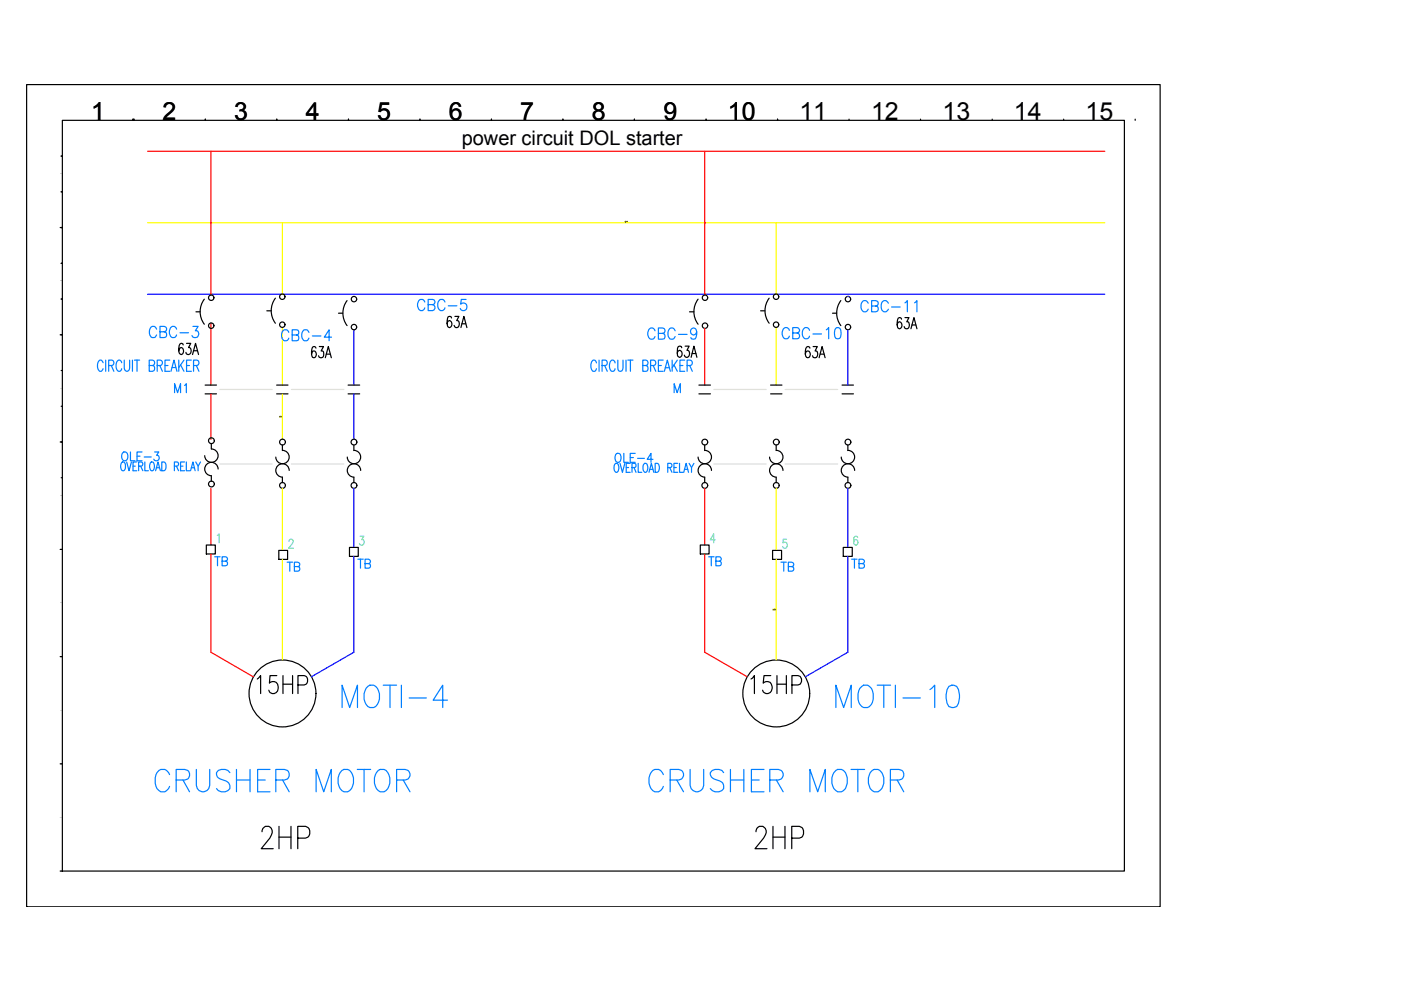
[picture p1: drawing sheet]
<svg xmlns="http://www.w3.org/2000/svg" width="297mm" height="210mm" viewBox="0 0 297 210" stroke-linecap="round" stroke-linejoin="round" font-family="sans-serif">
<defs><g id="words">
<g font-size="8.8" fill="#007fff">
<text x="71.3" y="151.3">MOTI-4</text>
<text x="176" y="151.3">MOTI-10</text>
</g>
<g font-size="8.8">
<text x="54.3" y="181.3">2HP</text>
<text x="158.7" y="181.3">2HP</text>
</g>
<g font-size="8.4" fill="#007fff">
<text x="31.7" y="169">CRUSHER MOTOR</text>
<text x="136.5" y="169">CRUSHER MOTOR</text>
</g>
<g font-size="7.1">
<text x="53.3" y="148.2">15HP</text>
<text x="158" y="148.2">15HP</text>
</g>
<g font-size="5.7" fill="#007fff">
<text x="87.1" y="67">CBC-5</text>
<text x="189.1" y="70.9">63A</text>
<text x="36.7" y="76.6">63A</text>
</g>
<text font-size="5.7" fill="#00f" x="181.3" y="67.4">CBC-11</text>
<text font-size="5.7" x="164.7" y="73">CBC-10</text>
<g font-size="5.3">
<text x="19.3" y="25.5">1</text>
<text x="34.5" y="25.5">2</text>
<text x="49.6" y="25.5">3</text>
<text x="64.8" y="25.5">4</text>
<text x="80" y="25.5">5</text>
<text x="95.1" y="25.5">6</text>
<text x="110.3" y="25.5">7</text>
<text x="125.5" y="25.5">8</text>
<text x="140.6" y="25.5">9</text>
<text x="154.3" y="25.5">10</text>
<text x="169.5" y="25.5">11</text>
<text x="184.7" y="25.5">12</text>
<text x="199.8" y="25.5">13</text>
<text x="215" y="25.5">14</text>
<text x="230.1" y="25.5">15</text>
<text x="169.7" y="76.9">63A</text>
</g>
<g font-size="5.3" fill="#007fff">
<text x="93.5" y="70.6">63A</text>
<text x="30.3" y="72.7">CBC-3</text>
<text x="58.6" y="73.4">CBC-4</text>
<text x="64.9" y="76.9">63A</text>
<text x="136.2" y="73">CBC-9</text>
<text x="142.5" y="76.9">63A</text>
<text x="44.4" y="121.4">TB</text>
<text x="59.6" y="122.4">TB</text>
<text x="148.9" y="121.4">TB</text>
<text x="164.4" y="122.4">TB</text>
</g>
<g font-size="4.9" fill="#007fff">
<text x="35.6" y="84.3">M1</text>
<text x="24.7" y="98.8">OLE-3</text>
<text x="129.1" y="99.1">OLE-4</text>
<text x="74.8" y="121.7">TB</text>
<text x="179.2" y="121.7">TB</text>
</g>
<text font-size="4.2" x="97.9" y="30.7">power circuit DOL starter</text>
<g font-size=".2">
<text x="20.5" y="25.5">1</text>
<text x="12.8" y="36.9">A A</text>
<text x="12.8" y="59.7">B B</text>
<text x="12.8" y="82.5">C C</text>
<text x="12.8" y="105.2">D D</text>
<text x="12.8" y="127.9">E E</text>
<text x="12.8" y="150.7">F F</text>
<text x="12.8" y="173.4">G G</text>
</g>
</g></defs>
<!-- layer: 0 -->
<g fill="none" stroke="#000" stroke-width=".25">
<path d="M5.6 17.9h240.4v174.4h-240.4zM13 33.1h.2M13.2 25.5h225.2v159.2h-225.2zM28.1 25.3v.2M28.4 25.3v.2M43.5 25.3v.2M58.7 25.3v.2M73.9 25.3v.2M89 25.3v.2M104.2 25.3v.2M119.4 25.3v.2M134.5 25.3v.2"/>
<path d="M149.7 25.3v.2M164.9 25.3v.2M180 25.3v.2M195.2 25.3v.2M210.4 25.3v.2M225.5 25.3v.2M240.7 25.3v.2M12.8 48.2h.4M13 40.7h.2M13 55.8h.2M12.8 71h.4M13 63.4h.2"/>
<path d="M13 78.6h.2M12.8 93.7h.4M13 86.1h.2M12.8 116.5h.4M13 101.3h.2M12.8 139.2h.4M12.8 162h.4M12.8 184.7h.4"/>
</g>
<!-- layer: red_busbar -->
<g fill="none" stroke="#f00" stroke-width=".25">
<path d="M31.3 32.1h202.9M44.7 32.1v15.1M149.4 32.1v15.1M44.7 47.2h.1M44.7 47.3v15M149.4 47.2h.1M149.4 47.3v15.3M44.7 62.4h.1M44.7 62.4v.2M44.7 68.5v13.1M149.4 62.4h.1M149.4 69.7v11.9"/>
<path d="M44.7 83.5v9.7M44.7 103.6v12M44.7 117.5v20.8l9 5.2M149.4 103.6v12M149.4 117.5v20.8l9 5.2"/>
</g>
<!-- layer: Yellow_income -->
<path d="M31.3 47.2h202.9M59.9 47.2v15.1M164.6 47.2v15.1M59.9 62.4h.1M59.9 69.5v12.1M164.6 62.4h.1M164.6 69.5v12.1M59.9 83.5v9.7M59.9 103.6v13.1M59.9 118.6v21.3M164.6 103.6v13.1M164.6 118.6v21.3" fill="none" stroke="#ff0" stroke-width=".25"/>
<!-- layer: blue -->
<path d="M31.3 62.4h202.9M75 70v11.6M179.8 70v11.6M75 83.5v9.7M75 103.6v12.5M75 118v20.3l-9 5.2M179.8 103.6v12.5M179.8 118v20.3l-9.1 5.2" fill="none" stroke="#00f" stroke-width=".25"/>
<!-- layer: SYMS -->
<g fill="none" stroke="#000" stroke-width=".25">
<path d="M44.7 32.1h.1M149.4 32.1h.1M59.9 47.2h.1M164.6 47.2h.1M41.5 66.1h.9M43.3 63.4a4.4 4.4 0 0 0 0 5.3M56.6 65.9h.9M58.4 63.2a4.4 4.4 0 0 0 0 5.3M71.8 66.4h.9M73.6 63.7a4.4 4.4 0 0 0 0 5.3M75 62.4h.1M146.2 66.1h.9"/>
<path d="M148 63.4a4.4 4.4 0 0 0 0 5.3M161.3 65.9h.9M163.1 63.2a4.4 4.4 0 0 0 0 5.3M176.5 66.4h.9M178.3 63.7a4.4 4.4 0 0 0 0 5.3M43.5 81.6h2.4M43.5 83.5h2.4M44.8 94.1v1.1M44.8 95.2a1.42 1.42 0 0 1 1.4 1.4 1.42 1.42 0 0 1-1.4 1.4 1.42 1.42 0 0 1-1.4-1.4M46.2 99.4a1.42 1.42 0 0 0-1.4-1.4 1.42 1.42 0 0 0-1.4 1.4 1.42 1.42 0 0 0 1.4 1.5M58.6 81.6h2.5M58.6 83.5h2.5"/>
<path d="M59.9 94.3v1.2a1.42 1.42 0 0 1 1.4 1.4 1.42 1.42 0 0 1-1.4 1.4 1.42 1.42 0 0 1-1.4-1.4M61.3 99.7a1.42 1.42 0 0 0-1.4-1.4 1.42 1.42 0 0 0-1.4 1.4 1.42 1.42 0 0 0 1.4 1.5v1.1M73.8 81.6h2.5M73.8 83.5h2.5M75 94.3v1.2a1.42 1.42 0 0 1 1.5 1.4 1.42 1.42 0 0 1-1.5 1.4 1.42 1.42 0 0 1-1.4-1.4M76.5 99.7a1.42 1.42 0 0 0-1.5-1.4 1.42 1.42 0 0 0-1.4 1.4 1.42 1.42 0 0 0 1.4 1.5v1.1M148.2 81.6h2.4M148.2 83.5h2.4M149.4 94.3v1.2a1.42 1.42 0 0 1 1.4 1.4 1.42 1.42 0 0 1-1.4 1.4 1.42 1.42 0 0 1-1.4-1.4M150.8 99.7a1.42 1.42 0 0 0-1.4-1.4 1.42 1.42 0 0 0-1.4 1.4 1.42 1.42 0 0 0 1.4 1.5v1.1M163.4 81.6h2.4M163.4 83.5h2.4"/>
<path d="M164.6 94.3v1.2a1.42 1.42 0 0 1 1.4 1.4 1.42 1.42 0 0 1-1.4 1.4 1.42 1.42 0 0 1-1.4-1.4M166 99.7a1.42 1.42 0 0 0-1.4-1.4 1.42 1.42 0 0 0-1.4 1.4 1.42 1.42 0 0 0 1.4 1.5v1.1M178.5 81.6h2.4M178.5 83.5h2.4M179.8 94.3v1.2M179.8 95.5a1.42 1.42 0 0 1 1.4 1.4 1.42 1.42 0 0 1-1.4 1.4 1.42 1.42 0 0 1-1.4-1.4M181.2 99.7a1.42 1.42 0 0 0-1.4-1.4 1.42 1.42 0 0 0-1.4 1.4 1.42 1.42 0 0 0 1.4 1.5M44.8 100.9v1.2M74.1 116.1h1.9v1.9h-1.9zM178.8 116.1h1.9v1.9h-1.9zM179.8 101.2v1.1"/>
<circle cx="44.8" cy="63.1" r=".57"/>
<circle cx="44.8" cy="69.1" r=".57"/>
<circle cx="59.9" cy="62.9" r=".57"/>
<circle cx="75" cy="63.4" r=".57"/>
<circle cx="75" cy="69.3" r=".57"/>
<circle cx="149.5" cy="63.1" r=".57"/>
<circle cx="164.5" cy="62.9" r=".57"/>
<circle cx="179.8" cy="63.4" r=".57"/>
<circle cx="44.8" cy="93.4" r=".61"/>
<circle cx="59.9" cy="93.7" r=".61"/>
<circle cx="75" cy="93.7" r=".61"/>
<circle cx="149.4" cy="93.7" r=".61"/>
<circle cx="164.6" cy="93.7" r=".61"/>
<circle cx="179.8" cy="93.7" r=".61"/>
<circle cx="44.8" cy="102.6" r=".61"/>
<circle cx="59.9" cy="102.9" r=".61"/>
<circle cx="75" cy="102.9" r=".61"/>
<circle cx="149.4" cy="102.9" r=".61"/>
<circle cx="164.6" cy="102.9" r=".61"/>
<circle cx="179.8" cy="102.9" r=".61"/>
<circle cx="59.9" cy="147" r="7.1"/>
<circle cx="164.6" cy="147" r="7.1"/>
</g>
<!-- layer: LINK -->
<path d="M46.6 82.6h11.1M46.6 98.4h11.1M61.8 82.6h11.1M61.8 98.4h11.1M151.3 82.6h11.1M151.3 98.4h11.1M166.5 82.6h11.1M166.5 98.4h11.1" fill="none" stroke="#dcdcdc" stroke-width=".25"/>
<!-- layer: TERMS -->
<path d="M46.1 113.5l.4-.3v1.9M61.3 114.8l.1-.4a.51 .51 0 0 1 .7 .2 .51 .51 0 0 1-.2 .7l-.7 .9h1M76.3 113.7h.8l-.4 .7a.55 .55 0 0 1 .5 .8 .55 .55 0 0 1-1 0M151.7 114.5h-1.1l.7-1.3v1.9M166.8 114.3h-.8v.8a.57 .57 0 0 1 .8 .1 .57 .57 0 0 1 0 .8 .57 .57 0 0 1-.8 0l-.1-.1M181.8 113.9a.4 .4 0 0 0-.6-.1l-.2 .2a1.36 1.36 0 0 0 .4 1.6 .56 .56 0 0 0 .5-.7 .56 .56 0 0 0-.7-.4l-.2 .5" fill="none" stroke="#6eddc1" stroke-width=".25"/>
<!-- layer: DESC -->
<g fill="none" stroke="#007fff" stroke-width=".25">
<path d="M21.9 76.9a.55 .55 0 0 0-.9-.4 1.69 1.69 0 0 0 .1 2.2 .65 .65 0 0 0 .8-.5M22.4 76.4v2.3M23 77.5l1-.1 .1-.4v-.4l-.3-.2h-.8v2.3M23.6 77.5l.5 1.2M25.8 76.9a.55 .55 0 0 0-.6-.6 .55 .55 0 0 0-.5 .6l-.1 .3a1.05 1.05 0 0 0 .8 1.5l.4-.5M26.3 76.4v1.6a.64 .64 0 0 0 .7 .7l.4-.3 .1-.4v-1.6M28.1 76.4v2.3M28.5 76.4h1.1M29.1 76.4v2.3M31.6 77.5h.8l.4-.5a.54 .54 0 0 0-.4-.6h-.8v2.3h.8a.65 .65 0 0 0 .4-.6 .65 .65 0 0 0-.4-.6M33.3 77.5h.7l.4-.5a.54 .54 0 0 0-.4-.6h-.7v2.3M33.9 77.5l.5 1.2"/>
<path d="M36 76.4h-1v2.3h1M36.3 78.7l.6-2.3 .6 2.3M37.9 76.4v2.3M38.3 77.4l.7 1.3M40.6 76.4h-1v2.3h1M41 77.5h.8l.4-.5a.54 .54 0 0 0-.4-.6h-.8v2.3M41.6 77.5l.6 1.2M126.5 76.9a.53 .53 0 0 0-.3-.5 .53 .53 0 0 0-.6 .1 1.69 1.69 0 0 0 .1 2.2l.6-.1 .2-.4M127 76.4v2.3M127.6 77.5l1-.1 .1-.4-.1-.5-1-.1v2.3M128.2 77.5l.5 1.2M130.4 76.9a.55 .55 0 0 0-.5-.6 .55 .55 0 0 0-.6 .6v1.3a.55 .55 0 0 0 .6 .5 .55 .55 0 0 0 .5-.5"/>
<path d="M131 76.4v2a.52 .52 0 0 0 .5 .3 .52 .52 0 0 0 .5-.3l.1-2M132.7 76.4v2.3M133.1 76.4h1.1M133.7 76.4v2.3M136.3 77.5h.7a.59 .59 0 0 0 .4-.6 .59 .59 0 0 0-.4-.5h-.7v2.3l.9-.1 .2-.3a.59 .59 0 0 0-.4-.8M137.9 77.5h.7a.59 .59 0 0 0 .4-.6 .59 .59 0 0 0-.4-.5h-.7v2.3M138.5 77.5l.5 1.2M139.6 77.5h.6M140.6 76.4h-1v2.3h1M37 98.8l.7-.1 .2-.2-.2-.5-.7-.1v1.9M37.4 98.8l.5 1M38.3 98.8h.5"/>
<path d="M39.1 97.9h-.8v1.9h.8M39.5 97.9v1.9h.8M40.4 99.8l.5-1.9 .5 1.9M40.6 99.2h.6M41.5 97.9l.5 .9v1M42.5 97.9l-.5 .9M141.6 99.1l.7-.1 .2-.2-.2-.5-.7-.1v1.9M142 99.1l.5 1M142.9 99.1h.5M143.7 98.2h-.8v1.9h.8M144.1 98.2v1.9h.7M145.2 99.5h.6"/>
<path d="M146.1 98.2l.5 .9v1M147.1 98.2l-.5 .9M145 100.1l.5-1.9 .5 1.9"/>
</g>
<!-- layer: TAGS -->
<path d="M142.9 83.3v-1.9l.7 1.9 .6-1.9v1.9" fill="none" stroke="#007fff" stroke-width=".25"/>
<!-- layer: WIRENO -->
<path d="M132.6 47v-.1v.2v-.1M132.7 47.1h.2M132.9 47l.1 .1M59.4 88.3l.1 .1zM59.5 88.3h.1M59.8 88.4h-.1v-.1v.1M164 129.2v.1M164.1 129.3h.1M164.3 129.2v.2M164.4 129.2l.1 .2z" fill="none" stroke="#6edd00" stroke-width=".25"/>
<use href="#words"/>
</svg>
